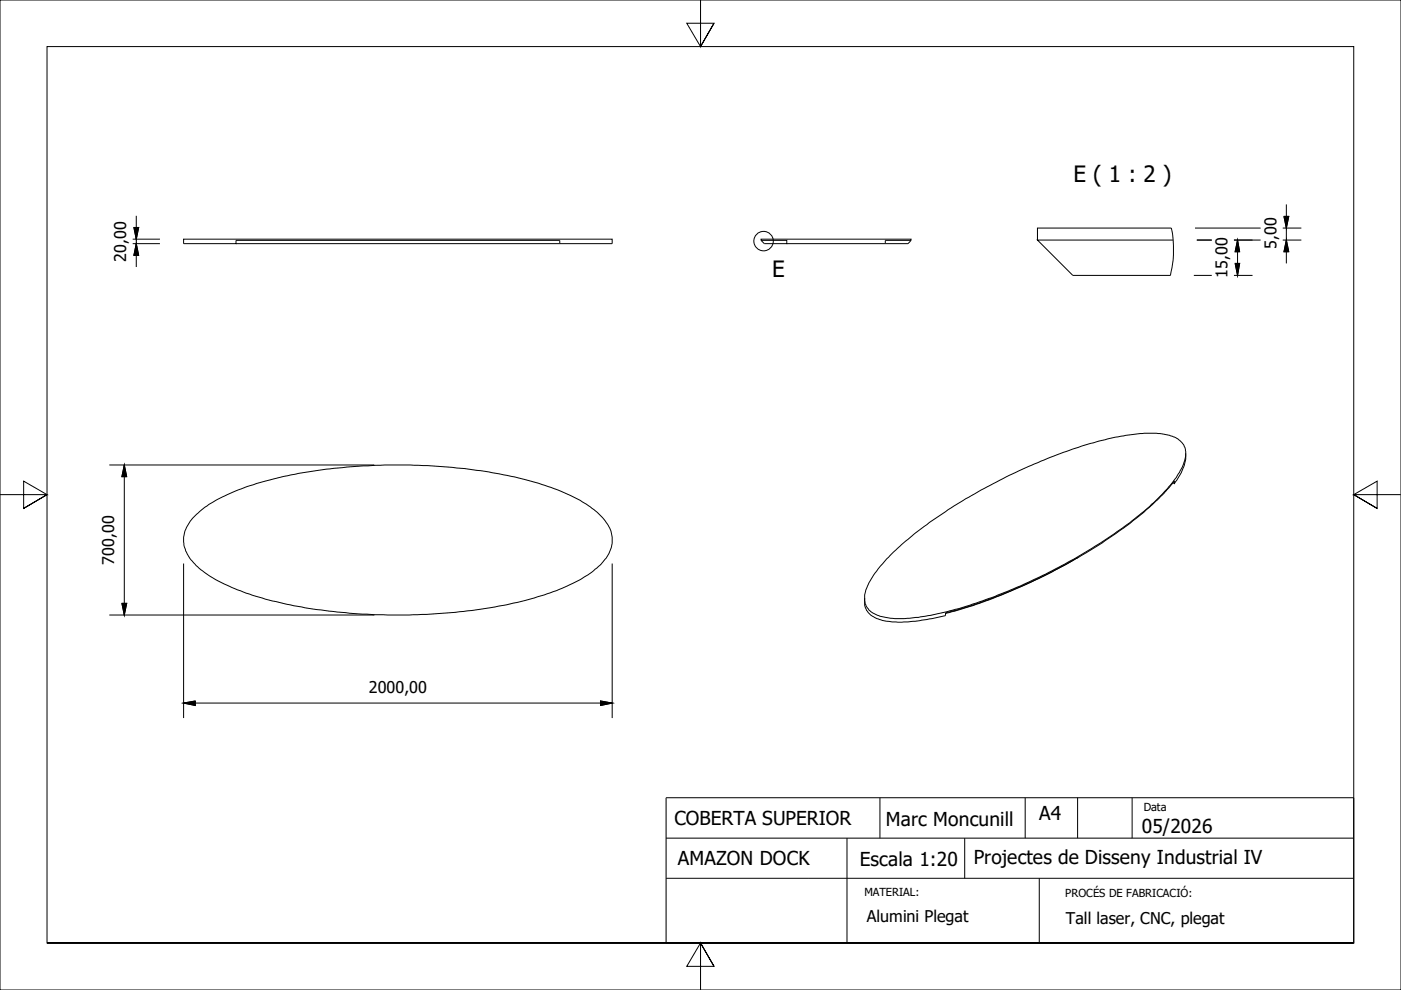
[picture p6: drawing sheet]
<svg xmlns="http://www.w3.org/2000/svg" width="297mm" height="210mm" viewBox="0 0 297 210" stroke-linecap="round" stroke-linejoin="round" font-family="sans-serif">
<defs><g id="words">
<g font-size="4.8">
<text x="227.6" y="38.6">E ( 1 : 2 )</text>
<text x="163.7" y="58.8">E</text>
</g>
<g font-size="4.1">
<text x="220.3" y="174">A4</text>
<text x="143" y="175">COBERTA SUPERIOR</text>
<text x="187.8" y="175">Marc Moncunill</text>
<text x="242.1" y="176.6">05/2026</text>
<text x="143.7" y="183.5">AMAZON DOCK</text>
<text x="182.3" y="183.5">Escala 1:20</text>
<text x="206.4" y="183.1">Projectes de Disseny Industrial IV</text>
</g>
<g font-size="3.4">
<text x="270.6" y="52.7" transform="rotate(-90 270.6 52.7)">5,00</text>
<text x="26.7" y="55.5" transform="rotate(-90 26.7 55.5)">20,00</text>
<text x="260.2" y="58.9" transform="rotate(-90 260.2 58.9)">15,00</text>
<text x="24.2" y="119.7" transform="rotate(-90 24.2 119.7)">700,00</text>
<text x="78.2" y="147">2000,00</text>
<text x="183.8" y="195.6">Alumini Plegat</text>
<text x="226" y="196">Tall laser, CNC, plegat</text>
</g>
<g font-size="2.3">
<text x="242.5" y="172">Data</text>
<text x="183.3" y="190">MATERIAL:</text>
<text x="225.9" y="190.3">PROCÉS DE FABRICACIÓ:</text>
</g>
</g></defs>
<!-- layer: Capa 1 -->
<g fill="none" stroke="#000" stroke-width=".21">
<path d="M148.5 -.1v10l-2.9-5h5.8l-2.9 5 2.9-5M0 0h297v209.9h-297zM10 9.9h277v190h-277zM28.1 51.7h5.8M28.1 50.7h5.8M28.4 48.2h1l-.5 2.5zM28.9 51.7l.5 2.4h-1zM28.9 45.8v10.8M50 51.7h79.8v-1h-90.9v1h11.1v-.7h68.7v.7M161.4 51h5.4v.7h-4.7zM161.4 51v-.3h31.8v.3M193.2 51l-.7 .7h-25.7"/>
<path d="M193.2 51h-5.5v.7M248.7 50.9h-28.7l7.5 7.5h20.7a23.7 23.7 0 0 0 .1-10h-28.3v2.5M253.1 58.4h3.8M253.4 48.4h13.9M253.7 50.9h3.2M261.6 58.4h4M261.6 50.9h5.7M261.9 55.9h.9l-.4 2.5zM262.4 50.9v7.5M262.4 50.9l.4 2.5h-.9zM272 48.4h3.9M272 50.9h3.9"/>
<path d="M272.2 45.9h1l-.5 2.5zM272.7 43.3v12.6M272.7 50.9l.5 2.5h-1zM23.2 98.6h56.2M26.4 98.6v31.8M26.4 98.6l.5 2.5h-1.1zM251.4 96.1a10.3 10.3 0 0 1-2.4 6.4M0 104.9h10l-5-2.9v5.8l5-2.9-5 2.9M38.9 119.5v32.7M41.1 109.6a27 27 0 0 1 10.7-6.2 101.8 101.8 0 0 1 33.4-4.8 108.3 108.3 0 0 1 29 3.9 34 34 0 0 1 12.7 6.4 7.5 7.5 0 0 1 2.9 5.9 8.7 8.7 0 0 1-3.9 6.2 41.9 41.9 0 0 1-14.7 6.4 119.4 119.4 0 0 1-54.2-.2 41.9 41.9 0 0 1-14.4-6.4 8.5 8.5 0 0 1-3.7-6.2 7.2 7.2 0 0 1 2.2-5zM129.8 119.5v32.7M189.1 117.4l.8-.8a99.9 99.9 0 0 1 22.1-14.8l.6-.3a97.6 97.6 0 0 1 25-9 23.2 23.2 0 0 1 10.9 0 4 4 0 0 1 2.5 5.8 24.3 24.3 0 0 1-6 7.9 103.9 103.9 0 0 1-26.6 17.1l-2.8 1.2a75.9 75.9 0 0 1-22.4 6.5 14 14 0 0 1-8.2-1 3.7 3.7 0 0 1-1.5-4.6 18.4 18.4 0 0 1 4.9-7.3z"/>
<path d="M228.6 118.2a112 112 0 0 1-27.4 11.7l-.7 .2M248.7 102.3l.3 .2v-.5l-2.2 2.6-2 1.9a99.9 99.9 0 0 1-25.1 16.3 104.9 104.9 0 0 1-19.2 7.2v.5a32.7 32.7 0 0 1-13.1 1.1 4.7 4.7 0 0 1-4-3l-.1-1.8M297 104.9h-10l5-2.9v5.8l-5-2.9 5 2.9M23.2 130.4h56.2M25.8 127.9h1.1l-.5 2.5zM38.9 149.1l2.5-.5v1zM38.9 149.1h90.9M127.3 148.6l2.5 .5-2.5 .5zM141.2 169.1h145.8v30.8h-145.8zM141.2 177.7h145.8M179.6 177.7v22.2M186.6 169.1v8.6"/>
<path d="M204.5 177.7v8.5M217.4 169.1v8.6M228.5 169.1v8.6M240 169.1v8.6M10 199.9h277M141.2 186.2h145.8M220.3 186.2v13.7M151.4 204.9l-2.9-5 2.9 5h-5.8l2.9-5v10"/>
<circle cx="161.9" cy="51.1" r="2.06"/>
</g>
<path d="M28.4 48.2h1l-.5 2.5zM28.9 51.7l.5 2.4h-1zM261.9 55.9h.9l-.4 2.5zM262.4 50.9l.4 2.5h-.9zM272.2 45.9h1l-.5 2.5zM272.7 50.9l.5 2.5h-1zM26.4 98.6l.5 2.5h-1.1zM25.8 127.9h1.1l-.5 2.5zM38.9 149.1l2.5-.5v1zM127.3 148.6l2.5 .5-2.5 .5z" fill="#000"/>
<use href="#words"/>
</svg>
